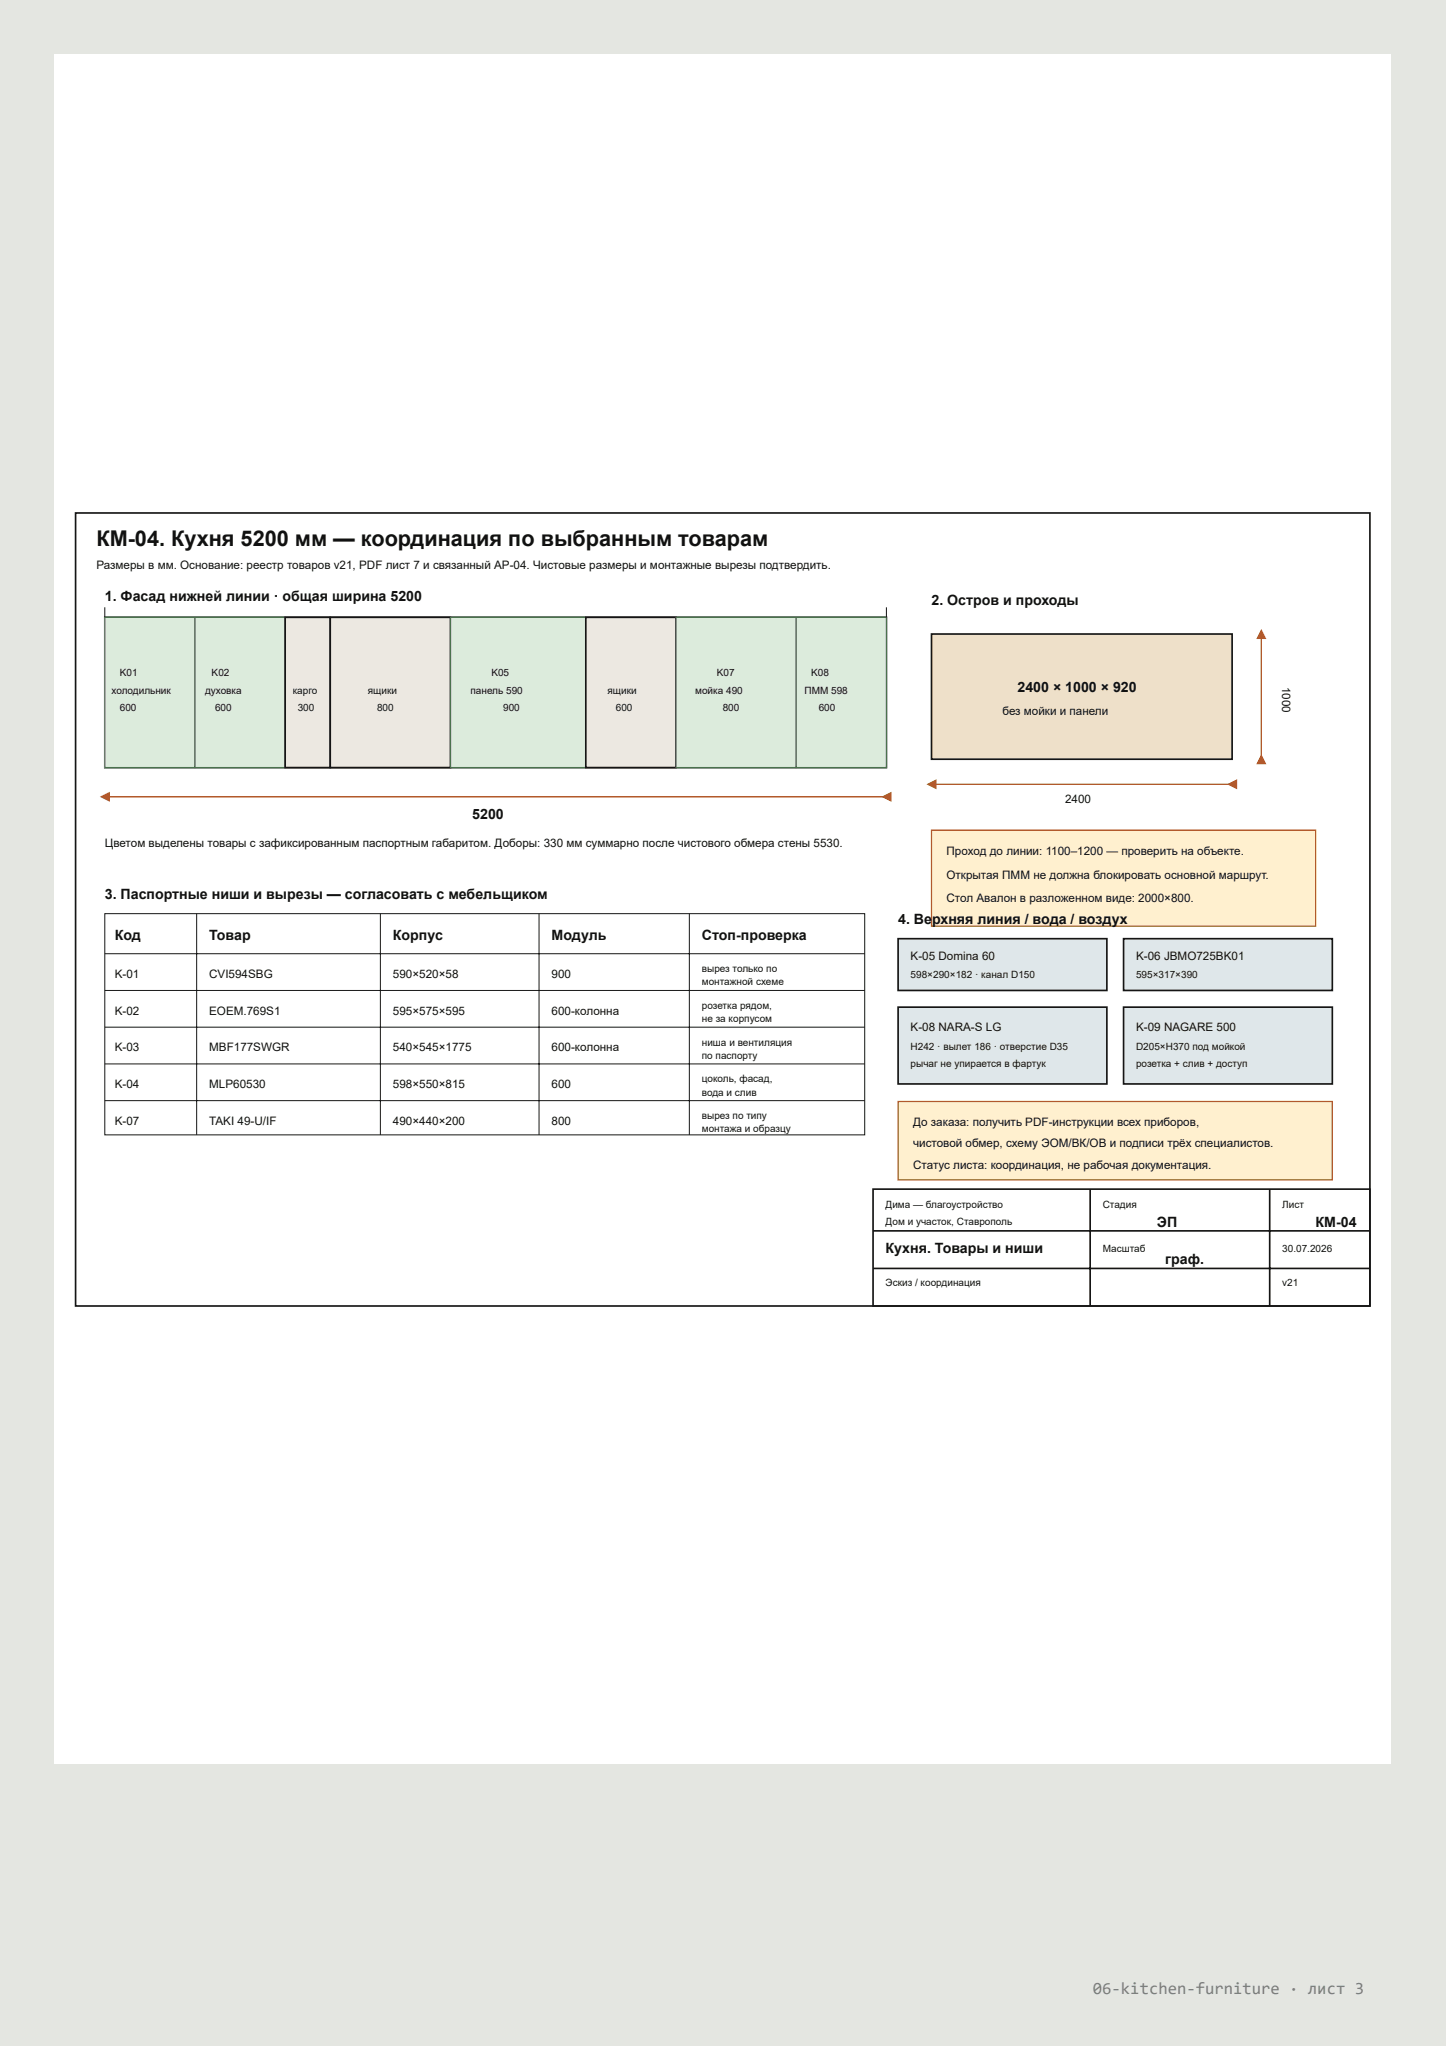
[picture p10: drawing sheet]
<svg xmlns="http://www.w3.org/2000/svg" width="210mm" height="297mm" viewBox="0 0 210 297" stroke-linecap="round" stroke-linejoin="round" font-family="sans-serif">
<defs><g id="words">
<text font-size="3.1" fill="#111" x="14" y="79.3">КМ-04. Кухня 5200 мм — координация по выбранным товарам</text>
<text font-size="2.5" fill="#77807a" x="158.6" y="289.5">06-kitchen-furniture · лист 3</text>
<g font-size="2.1" fill="#111">
<text x="15.2" y="87.2">1. Фасад нижней линии · общая ширина 5200</text>
<text x="135.2" y="87.8">2. Остров и проходы</text>
<text x="147.7" y="100.5">2400 × 1000 × 920</text>
<text x="68.5" y="118.9">5200</text>
<text x="15.2" y="130.5">3. Паспортные ниши и вырезы — согласовать с мебельщиком</text>
<text x="16.7" y="136.4">Код</text>
<text x="30.4" y="136.4">Товар</text>
<text x="57" y="136.4">Корпус</text>
<text x="80.1" y="136.4">Модуль</text>
<text x="101.9" y="136.4">Стоп-проверка</text>
<text x="130.4" y="134.1">4. Ве</text>
<text x="135.3" y="134.1">рхняя линия / вода / воздух</text>
<text x="167.9" y="178.1">ЭП</text>
<text x="191" y="178.1">КМ-04</text>
<text x="128.5" y="182">Кухня. Товары и ниши</text>
<text x="169.1" y="183.5">граф.</text>
</g>
<g font-size="1.7" fill="#111">
<text x="14" y="82.6">Размеры в мм. Основание: реестр товаров v21, PDF лист 7 и связанный АР-04. Чистовые размеры и монтажные вырезы подтвердить.</text>
<text x="186.1" y="99.7" transform="rotate(90 186.1 99.7)">1000</text>
<text x="145.5" y="103.8">без мойки и панели</text>
<text x="154.6" y="116.6">2400</text>
<text x="15.2" y="122.9">Цветом выделены товары с зафиксированным паспортным габаритом. Доборы: 330 мм суммарно после чистового обмера стены 5530.</text>
<text x="137.4" y="124.1">Проход до линии: 1100–1200 — проверить на объекте.</text>
<text x="137.4" y="127.5">Открытая ПММ не должна блокировать основной маршрут.</text>
<text x="137.4" y="130.9">Стол Авалон в разложенном виде: 2000×800.</text>
<text x="16.7" y="142">K-01</text>
<text x="30.4" y="142">CVI594SBG</text>
<text x="57" y="142">590×520×58</text>
<text x="80.1" y="142">900</text>
<text x="132.2" y="139.4">K-05 Domina 60</text>
<text x="164.9" y="139.4">K-06 JBMO725BK01</text>
<text x="16.7" y="147.3">K-02</text>
<text x="30.4" y="147.3">EOEM.769S1</text>
<text x="57" y="147.3">595×575×595</text>
<text x="80.1" y="147.3">600-колонна</text>
<text x="132.2" y="149.6">K-08 NARA-S LG</text>
<text x="164.9" y="149.6">K-09 NAGARE 500</text>
<text x="16.7" y="152.6">K-03</text>
<text x="30.4" y="152.6">MBF177SWGR</text>
<text x="57" y="152.6">540×545×1775</text>
<text x="80.1" y="152.6">600-колонна</text>
<text x="16.7" y="158">K-04</text>
<text x="30.4" y="158">MLP60530</text>
<text x="57" y="158">598×550×815</text>
<text x="80.1" y="158">600</text>
<text x="16.7" y="163.3">K-07</text>
<text x="30.4" y="163.3">TAKI 49-U/IF</text>
<text x="57" y="163.3">490×440×200</text>
<text x="80.1" y="163.3">800</text>
<text x="132.5" y="163.4">До заказа: получить PDF-инструкции всех приборов,</text>
<text x="132.5" y="166.6">чистовой обмер, схему ЭОМ/ВК/ОВ и подписи трёх специалистов.</text>
<text x="132.5" y="169.7">Статус листа: координация, не рабочая документация.</text>
</g>
<g font-size="1.5" fill="#111">
<text x="16.2" y="100.8">холодильник</text>
<text x="17.4" y="98.1">K01</text>
<text x="29.8" y="100.8">духовка</text>
<text x="30.7" y="98.1">K02</text>
<text x="42.5" y="100.8">карго</text>
<text x="53.4" y="100.8">ящики</text>
<text x="68.3" y="100.8">панель 590</text>
<text x="71.3" y="98.1">K05</text>
<text x="88.2" y="100.8">ящики</text>
<text x="100.9" y="100.8">мойка 490</text>
<text x="104.1" y="98.1">K07</text>
<text x="116.8" y="100.8">ПММ 598</text>
<text x="117.8" y="98.1">K08</text>
<text x="17.4" y="103.2">600</text>
<text x="31.2" y="103.2">600</text>
<text x="43.2" y="103.2">300</text>
<text x="54.7" y="103.2">800</text>
<text x="73" y="103.2">900</text>
<text x="89.4" y="103.2">600</text>
<text x="104.9" y="103.2">800</text>
<text x="118.8" y="103.2">600</text>
<text x="101.9" y="141.1">вырез только по</text>
<text x="101.9" y="143.1">монтажной схеме</text>
<text x="132.2" y="142">598×290×182 · канал D150</text>
<text x="164.9" y="142">595×317×390</text>
<text x="101.9" y="146.4">розетка рядом,</text>
<text x="101.9" y="148.4">не за корпусом</text>
<text x="101.9" y="151.8">ниша и вентиляция</text>
<text x="101.9" y="153.7">по паспорту</text>
<text x="132.2" y="152.4">H242 · вылет 186 · отверстие D35</text>
<text x="132.2" y="154.9">рычаг не упирается в фартук</text>
<text x="164.9" y="152.4">D205×H370 под мойкой</text>
<text x="164.9" y="154.9">розетка + слив + доступ</text>
<text x="101.9" y="157.1">цоколь, фасад,</text>
<text x="101.9" y="159">вода и слив</text>
<text x="101.9" y="162.4">вырез по типу</text>
<text x="101.9" y="164.4">монтажа и образцу</text>
<text x="128.5" y="175.4">Дима — благоустройство</text>
<text x="128.5" y="177.8">Дом и участок, Ставрополь</text>
<text x="160.1" y="175.4">Стадия</text>
<text x="186.1" y="175.4">Лист</text>
<text x="160.1" y="181.7">Масштаб</text>
<text x="186.1" y="181.7">30.07.2026</text>
<text x="128.5" y="186.7">Эскиз / координация</text>
<text x="186.1" y="186.7">v21</text>
</g>
</g></defs>
<path d="M0 0h209.9v297h-209.9z" fill="#e4e6e1"/>
<g fill="#fff">
<path d="M7.9 7.9h194v248.2h-194z"/>
<path d="M7.9 71.4h194v121.2h-194z"/>
</g>
<path d="M11 74.5h187.8v115.1h-187.8z" fill="none" stroke="#151515" stroke-width=".24"/>
<path d="M15.2 89.6h113.5v21.8h-113.5z" fill="#ece8e1"/>
<path d="M15.2 89.6h113.5v21.8h-113.5z" fill="none" stroke="#151515" stroke-width=".24"/>
<path d="M15.2 89.6h13.1v21.8h-13.1z" fill="#dcebdc"/>
<path d="M15.2 89.6h13.1v21.8h-13.1z" fill="none" stroke="#47704a" stroke-width=".18"/>
<path d="M28.3 89.6h13.1v21.8h-13.1z" fill="#dcebdc"/>
<path d="M28.3 89.6h13.1v21.8h-13.1z" fill="none" stroke="#47704a" stroke-width=".18"/>
<path d="M41.4 89.6h6.5v21.8h-6.5z" fill="#ece8e1"/>
<path d="M41.4 89.6h6.5v21.8h-6.5z" fill="none" stroke="#151515" stroke-width=".24"/>
<path d="M47.9 89.6h17.5v21.8h-17.5z" fill="#ece8e1"/>
<path d="M47.9 89.6h17.5v21.8h-17.5z" fill="none" stroke="#151515" stroke-width=".24"/>
<path d="M65.4 89.6h19.6v21.8h-19.6z" fill="#dcebdc"/>
<path d="M65.4 89.6h19.6v21.8h-19.6z" fill="none" stroke="#47704a" stroke-width=".18"/>
<path d="M85 89.6h13.1v21.8h-13.1z" fill="#ece8e1"/>
<path d="M85 89.6h13.1v21.8h-13.1z" fill="none" stroke="#151515" stroke-width=".24"/>
<path d="M98.1 89.6h17.5v21.8h-17.5z" fill="#dcebdc"/>
<path d="M98.1 89.6h17.5v21.8h-17.5z" fill="none" stroke="#47704a" stroke-width=".18"/>
<path d="M115.6 89.6h13.1v21.8h-13.1z" fill="#dcebdc"/>
<path d="M115.6 89.6h13.1v21.8h-13.1z" fill="none" stroke="#47704a" stroke-width=".18"/>
<path d="M15.2 115.7h113.5" fill="none" stroke="#b12f2f" stroke-width=".18"/>
<g fill="#b12f2f">
<path d="M14.5 115.7l1.4-.8v1.5z"/>
<path d="M127.9 115.7l1.5-.8v1.5z"/>
</g>
<path d="M15.2 88.2v1.4M128.7 88.2v1.4" fill="none" stroke="#151515" stroke-width=".15"/>
<path d="M135.2 92h43.6v18.2h-43.6z" fill="#eee0c9"/>
<path d="M135.2 92h43.6v18.2h-43.6z" fill="none" stroke="#151515" stroke-width=".24"/>
<path d="M135.2 113.9h43.6" fill="none" stroke="#b12f2f" stroke-width=".18"/>
<g fill="#b12f2f">
<path d="M134.5 113.9l1.4-.8v1.5z"/>
<path d="M178.1 113.9l1.5-.8v1.5z"/>
</g>
<path d="M183.1 92v18.2" fill="none" stroke="#b12f2f" stroke-width=".18"/>
<g fill="#b12f2f">
<path d="M183.1 91.3l.7 1.5h-1.4z"/>
<path d="M183.1 109.5l.7 1.4h-1.4z"/>
</g>
<path d="M135.2 120.5h55.8v14h-55.8z" fill="#fff0cf"/>
<path d="M135.2 120.5h55.8v14h-55.8z" fill="none" stroke="#a66100" stroke-width=".18"/>
<path d="M15.2 132.6h110.3v32.1h-110.3zM15.2 138.4h110.3M28.5 132.6v32.1M55.2 132.6v32.1M78.2 132.6v32.1M100.1 132.6v32.1M15.2 143.8h110.3M15.2 149.1h110.3M15.2 154.4h110.3M15.2 159.8h110.3" fill="none" stroke="#151515" stroke-width=".15"/>
<path d="M130.4 136.3h30.3v7.5h-30.3z" fill="#dfe7ea"/>
<path d="M130.4 136.3h30.3v7.5h-30.3z" fill="none" stroke="#151515" stroke-width=".24"/>
<path d="M163.1 136.3h30.3v7.5h-30.3z" fill="#dfe7ea"/>
<path d="M163.1 136.3h30.3v7.5h-30.3z" fill="none" stroke="#151515" stroke-width=".24"/>
<path d="M130.4 146.2h30.3v11.2h-30.3z" fill="#dfe7ea"/>
<path d="M130.4 146.2h30.3v11.2h-30.3z" fill="none" stroke="#151515" stroke-width=".24"/>
<path d="M163.1 146.2h30.3v11.2h-30.3z" fill="#dfe7ea"/>
<path d="M163.1 146.2h30.3v11.2h-30.3z" fill="none" stroke="#151515" stroke-width=".24"/>
<path d="M130.4 159.9h63v11.4h-63z" fill="#fff0cf"/>
<path d="M130.4 159.9h63v11.4h-63z" fill="none" stroke="#a66100" stroke-width=".18"/>
<path d="M126.7 172.6h72.1v17h-72.1zM126.7 178.7h72.1M158.2 172.6v17M184.3 172.6v17M126.7 184.1h72.1" fill="none" stroke="#151515" stroke-width=".24"/>
<use href="#words"/>
</svg>
